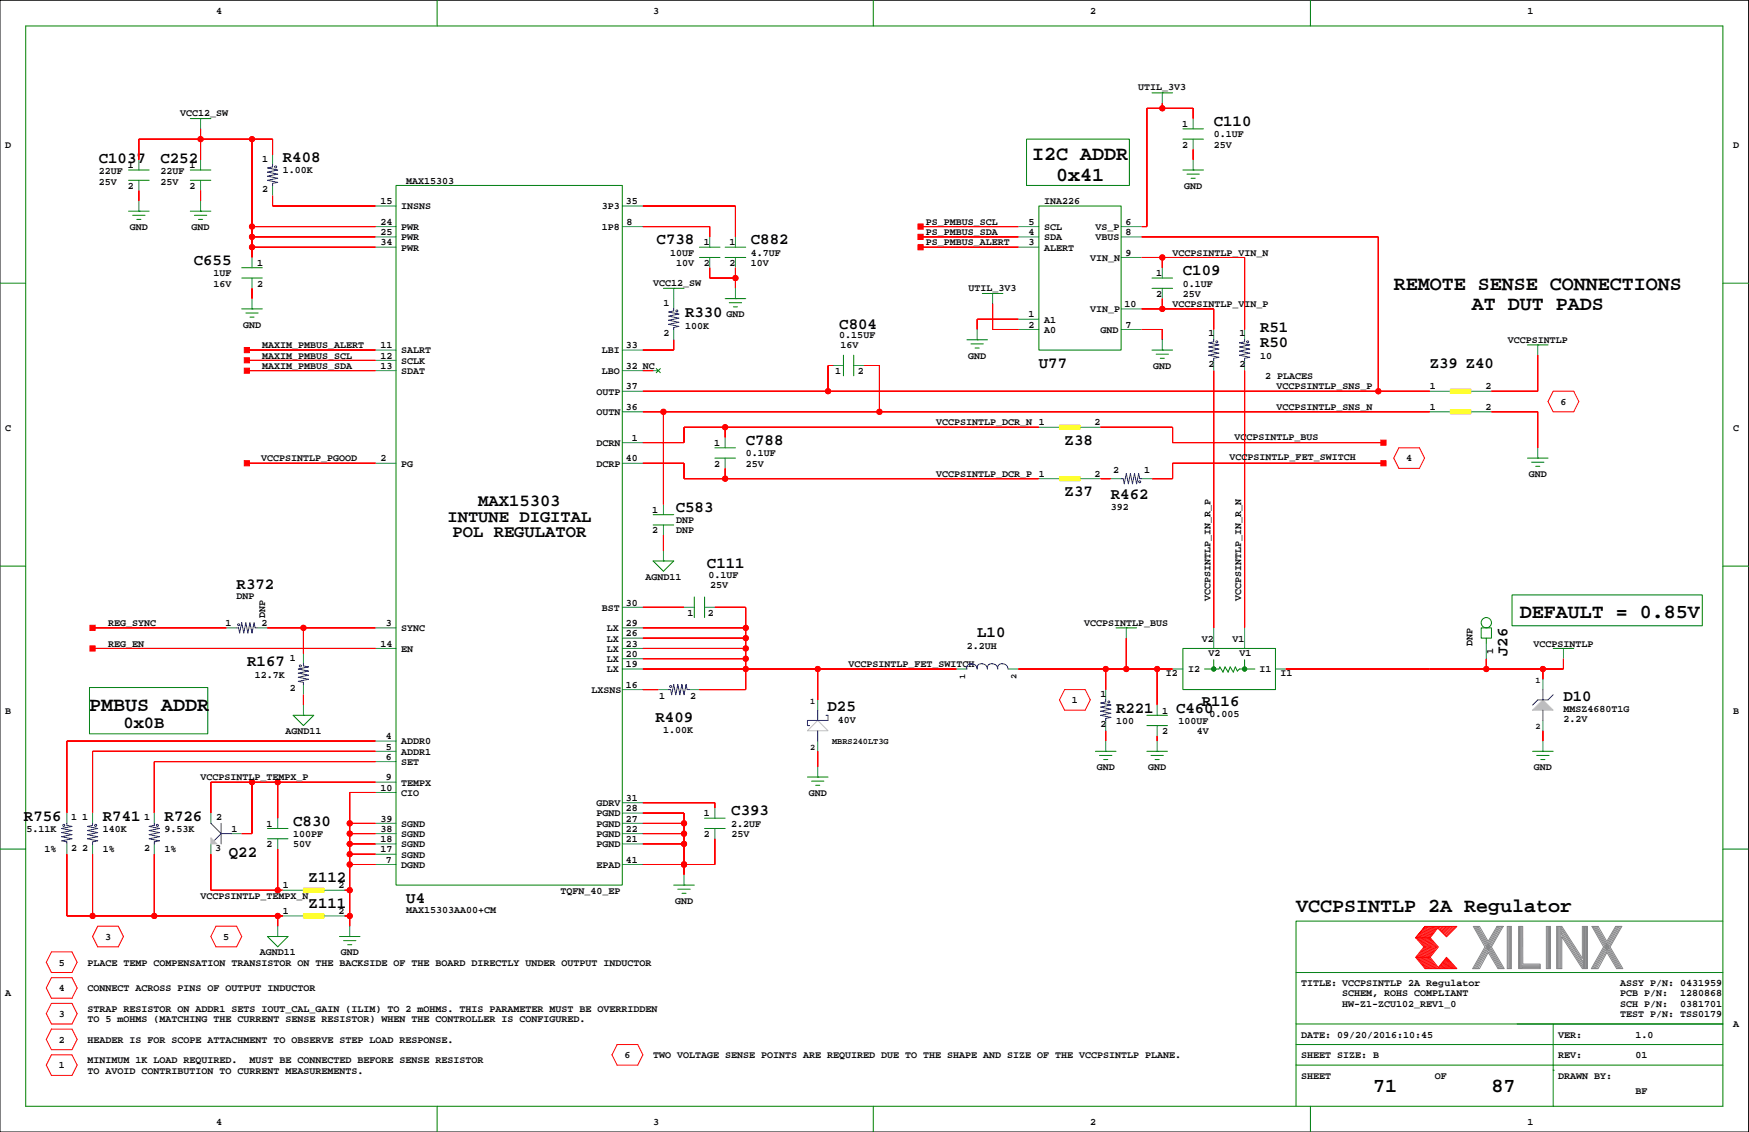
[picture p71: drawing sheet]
<svg xmlns="http://www.w3.org/2000/svg" width="432mm" height="279mm" viewBox="0 0 432 279" stroke-linecap="round" stroke-linejoin="round" font-family="sans-serif">
<defs><g id="words">
<g font-size="4.9">
<text x="254.8" y="39.5">I2C ADDR</text>
<text x="260.7" y="44.6">0x41</text>
<text x="344.1" y="71.6">REMOTE SENSE CONNECTIONS</text>
<text x="363.3" y="76.6">AT DUT PADS</text>
<text x="375.2" y="152.5">DEFAULT = 0.85V</text>
<text x="22" y="175.4">PMBUS ADDR</text>
<text x="320" y="225.2">VCCPSINTLP 2A Regulator</text>
<text x="339" y="269.6">71</text>
<text x="368.2" y="269.6">87</text>
</g>
<g font-size="4.2">
<text x="118.1" y="125">MAX15303</text>
<text x="110.5" y="128.8">INTUNE DIGITAL</text>
<text x="111.7" y="132.6">POL REGULATOR</text>
<text x="30.5" y="179.6">0x0B</text>
</g>
<g font-size="3.9">
<text x="299.7" y="31.1">C110</text>
<text x="24.4" y="40.3">C1037</text>
<text x="39.6" y="40.3">C252</text>
<text x="69.8" y="40">R408</text>
<text x="47.8" y="65.4">C655</text>
<text x="162.1" y="60.3">C738</text>
<text x="185.4" y="60.3">C882</text>
<text x="292" y="67.9">C109</text>
<text x="169.1" y="78.3">R330</text>
<text x="207.2" y="81.1">C804</text>
<text x="311.1" y="81.9">R51</text>
<text x="311.1" y="85.7">R50</text>
<text x="256.5" y="90.8">U77</text>
<text x="353" y="90.8">Z39 Z40</text>
<text x="184.1" y="109.8">C788</text>
<text x="262.8" y="109.8">Z38</text>
<text x="262.8" y="122.5">Z37</text>
<text x="274.3" y="123">R462</text>
<text x="166.8" y="126.3">C583</text>
<text x="174.5" y="140.3">C111</text>
<text x="58.4" y="145.4">R372</text>
<text x="241.2" y="157.3">L10</text>
<text x="372.2" y="162" transform="rotate(-90 372.2 162)">J26</text>
<text x="61" y="164.4">R167</text>
<text x="386" y="172.9">D10</text>
<text x="161.8" y="178.1">R409</text>
<text x="204.3" y="175.5">D25</text>
<text x="275.5" y="175.9">R221</text>
<text x="290.3" y="175.9">C460</text>
<text x="296.7" y="174.2">R116</text>
<text x="5.9" y="202.5">R756</text>
<text x="25.4" y="202.5">R741</text>
<text x="40.6" y="202.5">R726</text>
<text x="72.4" y="203.8">C830</text>
<text x="180.6" y="201.3">C393</text>
<text x="56.5" y="211.4">Q22</text>
<text x="76.2" y="217.8">Z112</text>
<text x="76.2" y="224.1">Z111</text>
<text x="100.3" y="222.8">U4</text>
</g>
<g font-size="2.5">
<text x="53.3" y="3.4">4</text>
<text x="161.3" y="3.4">3</text>
<text x="269.2" y="3.4">2</text>
<text x="377.1" y="3.4">1</text>
<text x="281" y="22.2">UTIL_3V3</text>
<text x="44.4" y="28.6">VCC12_SW</text>
<text x="291.8" y="31.4">1</text>
<text x="299.7" y="33.9">0.1UF</text>
<text x="1.3" y="36.4">D</text>
<text x="31.5" y="41.5">1</text>
<text x="46.8" y="41.5">1</text>
<text x="64.8" y="39.9">1</text>
<text x="291.8" y="36.4">2</text>
<text x="299.7" y="36.4">25V</text>
<text x="427.9" y="36.4">D</text>
<text x="24.4" y="45.6">25V</text>
<text x="24.4" y="43">22UF</text>
<text x="31.5" y="46.6">2</text>
<text x="39.6" y="43">22UF</text>
<text x="39.6" y="45.6">25V</text>
<text x="46.8" y="46.6">2</text>
<text x="64.8" y="47.5">2</text>
<text x="69.8" y="42.8">1.00K</text>
<text x="100.3" y="45.3">MAX15303</text>
<text x="292.4" y="46.6">GND</text>
<text x="94" y="50.4">15</text>
<text x="99" y="51.7">INSNS</text>
<text x="148.6" y="51.7">3P3</text>
<text x="154.5" y="50.4">35</text>
<text x="257.8" y="50.4">INA226</text>
<text x="32.1" y="56.8">GND</text>
<text x="47.3" y="56.8">GND</text>
<text x="94" y="55.5">24</text>
<text x="94" y="58">25</text>
<text x="99" y="56.8">PWR</text>
<text x="99" y="59.3">PWR</text>
<text x="148.6" y="56.8">1P8</text>
<text x="154.7" y="55.5">8</text>
<text x="228.5" y="58">PS_PMBUS_SDA</text>
<text x="228.5" y="55.5">PS_PMBUS_SCL</text>
<text x="253.9" y="58">4</text>
<text x="253.9" y="55.5">5</text>
<text x="257.8" y="56.8">SCL</text>
<text x="257.8" y="59.3">SDA</text>
<text x="270.4" y="56.8">VS_P</text>
<text x="270.4" y="59.3">VBUS</text>
<text x="277.9" y="55.5">6</text>
<text x="277.9" y="58">8</text>
<text x="63.5" y="65.6">1</text>
<text x="94" y="60.6">34</text>
<text x="99" y="61.8">PWR</text>
<text x="165.5" y="63.1">10UF</text>
<text x="167" y="65.6">10V</text>
<text x="173.7" y="65.6">2</text>
<text x="173.7" y="60.6">1</text>
<text x="180.1" y="65.6">2</text>
<text x="180.1" y="60.6">1</text>
<text x="185.4" y="65.6">10V</text>
<text x="185.4" y="63.1">4.7UF</text>
<text x="228.5" y="60.6">PS_PMBUS_ALERT</text>
<text x="253.9" y="60.6">3</text>
<text x="257.8" y="61.8">ALERT</text>
<text x="269.2" y="64.4">VIN_N</text>
<text x="277.9" y="63.1">9</text>
<text x="289.5" y="63.1">VCCPSINTLP_VIN_N</text>
<text x="52.7" y="68.2">1UF</text>
<text x="52.7" y="70.7">16V</text>
<text x="63.5" y="70.7">2</text>
<text x="161.3" y="70.5">VCC12_SW</text>
<text x="239.1" y="71.7">UTIL_3V3</text>
<text x="285.5" y="68.2">1</text>
<text x="292" y="70.7">0.1UF</text>
<text x="163.8" y="75.4">1</text>
<text x="269.2" y="77.1">VIN_P</text>
<text x="277.6" y="75.8">10</text>
<text x="285.5" y="73.3">2</text>
<text x="289.5" y="75.8">VCCPSINTLP_VIN_P</text>
<text x="292" y="73.3">25V</text>
<text x="60" y="80.9">GND</text>
<text x="163.8" y="83.1">2</text>
<text x="169.1" y="81.1">100K</text>
<text x="179.3" y="78.3">GND</text>
<text x="207.2" y="83.4">0.15UF</text>
<text x="253.9" y="78.3">1</text>
<text x="253.9" y="80.9">2</text>
<text x="257.8" y="82.2">A0</text>
<text x="257.8" y="79.6">A1</text>
<text x="271.7" y="82.2">GND</text>
<text x="277.9" y="80.9">7</text>
<text x="298.4" y="83.1">1</text>
<text x="306" y="83.1">1</text>
<text x="64.8" y="88.5">MAXIM_PMBUS_SCL</text>
<text x="64.8" y="86">MAXIM_PMBUS_ALERT</text>
<text x="94" y="88.5">12</text>
<text x="94" y="86">11</text>
<text x="99" y="89.8">SCLK</text>
<text x="99" y="87.2">SALRT</text>
<text x="148.6" y="87.2">LBI</text>
<text x="154.5" y="86">33</text>
<text x="207.5" y="86">16V</text>
<text x="239" y="88.5">GND</text>
<text x="311.1" y="88.5">10</text>
<text x="372.2" y="84.7">VCCPSINTLP</text>
<text x="64.8" y="91">MAXIM_PMBUS_SDA</text>
<text x="94" y="91">13</text>
<text x="99" y="92.3">SDAT</text>
<text x="148.6" y="92.3">LBO</text>
<text x="154.5" y="91">32 NC</text>
<text x="206.2" y="92.3">1</text>
<text x="211.8" y="92.3">2</text>
<text x="284.7" y="91">GND</text>
<text x="298.4" y="90.7">2</text>
<text x="306" y="90.7">2</text>
<text x="312.3" y="93.6">2 PLACES</text>
<text x="147.3" y="97.4">OUTP</text>
<text x="154.5" y="96.1">37</text>
<text x="154.5" y="101.2">36</text>
<text x="315.1" y="96.1">VCCPSINTLP_SNS_P</text>
<text x="315.1" y="101.2">VCCPSINTLP_SNS_N</text>
<text x="353" y="96.1">1</text>
<text x="353" y="101.2">1</text>
<text x="366.7" y="96.1">2</text>
<text x="366.7" y="101.2">2</text>
<text x="385.3" y="99.9">6</text>
<text x="1.3" y="106.3">C</text>
<text x="147.3" y="102.5">OUTN</text>
<text x="231.1" y="105">VCCPSINTLP_DCR_N 1</text>
<text x="270.2" y="105">2</text>
<text x="427.9" y="106.3">C</text>
<text x="64.5" y="113.9">VCCPSINTLP_PGOOD</text>
<text x="94" y="113.9">2</text>
<text x="147.3" y="110.1">DCRN</text>
<text x="154.5" y="113.9">40</text>
<text x="156" y="108.8">1</text>
<text x="176.3" y="110.1">1</text>
<text x="184.1" y="112.6">0.1UF</text>
<text x="303.6" y="113.6">VCCPSINTLP_FET_SWITCH</text>
<text x="304.8" y="108.6">VCCPSINTLP_BUS</text>
<text x="347.2" y="113.9">4</text>
<text x="99" y="115.2">PG</text>
<text x="147.3" y="115.2">DCRP</text>
<text x="176.3" y="115.2">2</text>
<text x="184.1" y="115.2">25V</text>
<text x="231.1" y="117.7">VCCPSINTLP_DCR_P 1</text>
<text x="270.2" y="117.7">2</text>
<text x="274.9" y="116.7">2</text>
<text x="282.5" y="116.7">1</text>
<text x="377.4" y="117.7">GND</text>
<text x="274.3" y="125.8">392</text>
<text x="161" y="131.7">2</text>
<text x="161" y="126.6">1</text>
<text x="166.9" y="129.1">DNP</text>
<text x="166.9" y="131.7">DNP</text>
<text x="159.3" y="143.1">AGND11</text>
<text x="174.9" y="142.6">0.1UF</text>
<text x="58.4" y="147.8">DNP</text>
<text x="154.5" y="149.4">30</text>
<text x="175.3" y="145.1">25V</text>
<text x="298.8" y="148.4" transform="rotate(-90 298.8 148.4)">VCCPSINTLP_IN_R_P</text>
<text x="306.4" y="148.4" transform="rotate(-90 306.4 148.4)">VCCPSINTLP_IN_R_N</text>
<text x="26.7" y="154.5">REG_SYNC</text>
<text x="55.7" y="154.5">1</text>
<text x="64.5" y="154.5">2</text>
<text x="65.5" y="152.4" transform="rotate(-90 65.5 152.4)">DNP</text>
<text x="95.2" y="154.5">3</text>
<text x="99" y="155.8">SYNC</text>
<text x="148.6" y="150.7">BST</text>
<text x="149.8" y="155.8">LX</text>
<text x="154.5" y="154.5">29</text>
<text x="169.7" y="151.9">1</text>
<text x="174.8" y="151.9">2</text>
<text x="267.7" y="154.5">VCCPSINTLP_BUS</text>
<text x="26.7" y="159.6">REG_EN</text>
<text x="94" y="159.6">14</text>
<text x="99" y="160.9">EN</text>
<text x="149.8" y="160.9">LX</text>
<text x="149.8" y="158.3">LX</text>
<text x="154.5" y="159.6">23</text>
<text x="154.5" y="157.1">26</text>
<text x="238.7" y="160.1">2.2UH</text>
<text x="296.7" y="158.3">V2</text>
<text x="304.3" y="158.3">V1</text>
<text x="363.6" y="159.4" transform="rotate(-90 363.6 159.4)">DNP</text>
<text x="368.7" y="161.5" transform="rotate(-90 368.7 161.5)">1</text>
<text x="378.6" y="159.6">VCCPSINTLP</text>
<text x="62.9" y="167.2">12.7K</text>
<text x="71.6" y="163">1</text>
<text x="149.8" y="166">LX</text>
<text x="149.8" y="163.4">LX</text>
<text x="154.5" y="164.7">19</text>
<text x="154.5" y="162.1">20</text>
<text x="209.5" y="164.7">VCCPSINTLP_FET_SWITCH</text>
<text x="287.8" y="166.9">I2</text>
<text x="293.3" y="165.8">I2</text>
<text x="298.4" y="162">V2</text>
<text x="306" y="162">V1</text>
<text x="310.9" y="165.8">I1</text>
<text x="316.2" y="166.9">I1</text>
<text x="71.6" y="170.7">2</text>
<text x="146" y="171">LXSNS</text>
<text x="154.5" y="169.8">16</text>
<text x="162.8" y="172.6">1</text>
<text x="170.4" y="172.6">2</text>
<text x="264.6" y="173.6">1</text>
<text x="271.7" y="171.9">1</text>
<text x="1.3" y="176.1">B</text>
<text x="206.8" y="178.4">40V</text>
<text x="271.7" y="179.6">2</text>
<text x="275.5" y="178.7">100</text>
<text x="287" y="176.1">1</text>
<text x="291" y="178.7">100UF</text>
<text x="298.6" y="177">0.005</text>
<text x="386" y="175.7">MMSZ4680T1G</text>
<text x="386" y="178.3">2.2V</text>
<text x="427.9" y="176.1">B</text>
<text x="70.5" y="181.2">AGND11</text>
<text x="95.2" y="185">5</text>
<text x="95.2" y="182.5">4</text>
<text x="99" y="183.7">ADDR0</text>
<text x="163.7" y="180.9">1.00K</text>
<text x="287" y="181.2">2</text>
<text x="295.5" y="181.2">4V</text>
<text x="95.2" y="187.5">6</text>
<text x="99" y="188.8">SET</text>
<text x="99" y="186.3">ADDR1</text>
<text x="270.8" y="190.1">GND</text>
<text x="283.5" y="190.1">GND</text>
<text x="378.7" y="190.1">GND</text>
<text x="49.5" y="192.6">VCCPSINTLP_TEMPX_P</text>
<text x="94" y="195.2">10</text>
<text x="95.2" y="192.6">9</text>
<text x="99" y="193.9">TEMPX</text>
<text x="99" y="196.4">CIO</text>
<text x="154.5" y="197.7">31</text>
<text x="199.7" y="196.4">GND</text>
<text x="17.6" y="202.4">1</text>
<text x="20.3" y="202.4">1</text>
<text x="35.6" y="202.4">1</text>
<text x="53.3" y="202.4">2</text>
<text x="94" y="202.8">39</text>
<text x="147.3" y="199">GDRV</text>
<text x="147.3" y="201.5">PGND</text>
<text x="154.5" y="202.8">27</text>
<text x="154.5" y="200.2">28</text>
<text x="173.7" y="201.5">1</text>
<text x="6.6" y="205.3">5.11K</text>
<text x="25.4" y="205.3">140K</text>
<text x="40.6" y="205.3">9.53K</text>
<text x="57.1" y="205.3">1</text>
<text x="65.8" y="204">1</text>
<text x="65.8" y="209.1">2</text>
<text x="72.4" y="206.6">100PF</text>
<text x="72.4" y="209.1">50V</text>
<text x="94" y="207.9">18</text>
<text x="94" y="205.3">38</text>
<text x="99" y="209.1">SGND</text>
<text x="99" y="206.6">SGND</text>
<text x="99" y="204">SGND</text>
<text x="147.3" y="209.1">PGND</text>
<text x="147.3" y="206.6">PGND</text>
<text x="147.3" y="204">PGND</text>
<text x="154.5" y="207.9">21</text>
<text x="154.5" y="205.3">22</text>
<text x="173.7" y="206.6">2</text>
<text x="180.6" y="204">2.2UF</text>
<text x="180.6" y="206.6">25V</text>
<text x="11" y="210.4">1%</text>
<text x="17.6" y="210">2</text>
<text x="20.3" y="210">2</text>
<text x="25.4" y="210.4">1%</text>
<text x="35.6" y="210">2</text>
<text x="40.6" y="210.4">1%</text>
<text x="53.1" y="210">3</text>
<text x="94" y="210.4">17</text>
<text x="95.2" y="212.9">7</text>
<text x="99" y="214.2">DGND</text>
<text x="99" y="211.7">SGND</text>
<text x="147.3" y="214.2">EPAD</text>
<text x="154.5" y="212.9">41</text>
<text x="49.5" y="221.8">VCCPSINTLP_TEMPX_N</text>
<text x="69.8" y="219.3">1</text>
<text x="83.6" y="219.3">2</text>
<text x="138.4" y="220.6">TQFN_40_EP</text>
<text x="69.8" y="225.6">1</text>
<text x="83.6" y="225.6">2</text>
<text x="100.3" y="225.3">MAX15303AA00+CM</text>
<text x="166.6" y="223.1">GND</text>
<text x="25.9" y="232">3</text>
<text x="55.1" y="232">5</text>
<text x="14.5" y="238.3">5</text>
<text x="21.6" y="238.3">PLACE TEMP COMPENSATION TRANSISTOR ON THE BACKSIDE OF THE BOARD DIRECTLY UNDER OUTPUT INDUCTOR</text>
<text x="64.1" y="235.8">AGND11</text>
<text x="84.1" y="235.8">GND</text>
<text x="1.3" y="245.9">A</text>
<text x="14.5" y="244.7">4</text>
<text x="21.6" y="244.7">CONNECT ACROSS PINS OF OUTPUT INDUCTOR</text>
<text x="321.2" y="243.4">TITLE: VCCPSINTLP 2A Regulator</text>
<text x="331.4" y="245.9">SCHEM, ROHS COMPLIANT</text>
<text x="400" y="243.4">ASSY P/N: 0431959</text>
<text x="400" y="245.9">PCB P/N:</text>
<text x="414.8" y="245.9">1280868</text>
<text x="14.5" y="251">3</text>
<text x="21.6" y="249.8">STRAP RESISTOR ON ADDR1 SETS IOUT_CAL_GAIN (ILIM) TO 2 mOHMS. THIS PARAMETER MUST BE OVERRIDDEN</text>
<text x="331.4" y="248.5">HW-Z1-ZCU102_REV1_0</text>
<text x="400" y="251">TEST P/N: TSS0179</text>
<text x="400" y="248.5">SCH P/N:</text>
<text x="414.8" y="248.5">0381701</text>
<text x="14.5" y="257.4">2</text>
<text x="21.6" y="257.4">HEADER IS FOR SCOPE ATTACHMENT TO OBSERVE STEP LOAD RESPONSE.</text>
<text x="21.6" y="252.3">TO 5 mOHMS (MATCHING THE CURRENT SENSE RESISTOR) WHEN THE CONTROLLER IS CONFIGURED.</text>
<text x="321.2" y="256.1">DATE: 09/20/2016:10:45</text>
<text x="384.7" y="256.1">VER:</text>
<text x="403.8" y="256.1">1.0</text>
<text x="427.9" y="253.6">A</text>
<text x="14.5" y="263.7">1</text>
<text x="21.6" y="262.5">MINIMUM 1K LOAD REQUIRED.</text>
<text x="61.6" y="262.5">MUST BE CONNECTED BEFORE SENSE RESISTOR</text>
<text x="154.2" y="261.2">6</text>
<text x="161.3" y="261.2">TWO VOLTAGE SENSE POINTS ARE REQUIRED DUE TO THE SHAPE AND SIZE OF THE VCCPSINTLP PLANE.</text>
<text x="321.2" y="261.2">SHEET SIZE: B</text>
<text x="384.7" y="261.2">REV:</text>
<text x="403.8" y="261.2">01</text>
<text x="21.6" y="265">TO AVOID CONTRIBUTION TO CURRENT MEASUREMENTS.</text>
<text x="321.2" y="266.3">SHEET</text>
<text x="354.2" y="266.3">OF</text>
<text x="384.7" y="266.3">DRAWN BY:</text>
<text x="403.8" y="270.1">BF</text>
<text x="53.3" y="277.7">4</text>
<text x="161.3" y="277.7">3</text>
<text x="269.2" y="277.7">2</text>
<text x="377.1" y="277.7">1</text>
</g>
<g font-size="2.1">
<text x="238.3" y="167.7" transform="rotate(-90 238.3 167.7)">1</text>
<text x="251" y="167.7" transform="rotate(-90 251 167.7)">2</text>
<text x="200" y="173.7">1</text>
<text x="379.1" y="168.6">1</text>
<text x="379.1" y="180">2</text>
<text x="200" y="185.1">2</text>
<text x="205.4" y="183.5">MBRS240LT3G</text>
</g>
</g></defs>
<path d="M0 .1h431.7v279.3h-431.7z" fill="none" stroke="#000" stroke-width=".25"/>
<g fill="none" stroke="#008000" stroke-width=".25">
<path d="M6.3 6.4h419.1v266.7h-419.1zM107.9 .1v6.3M215.6 .1v6.3M323.5 .1v6.3M47 29.3h5.1M49.5 29.3h.1M253.4 34.3h25.4v11.5h-25.4zM284.4 22.9h5.1M287 22.9h.1M292 34.3h5.1M292 31.8h5.1M31.7 42h5.1"/>
<path d="M31.7 44.5h5.1M31.7 52.1h5.1M32.8 53.1h3M33.8 54.2h1M34.3 52.1h.1M47 42h5.1M47 44.5h5.1M47 52.1h5.1M48 53.1h3M49 54.2h1M49.5 52.1h.1M97.8 45.8h55.8v172.7h-55.8z"/>
<path d="M256.5 50.9h20.3v35.5h-20.3zM292 42h5.1M293 43h3.1M294.1 44h1M294.6 42h.1M0 69.9h6.3M59.7 76.2h5.1M59.7 68.6h5.1M59.7 66.1h5.1M60.7 77.3h3M61.7 78.3h1M62.2 76.2h.1"/>
<path d="M163.8 71.2h5.1M166.3 71.2h.1M172.7 63.5h5.1M172.7 61h5.1M179 63.5h5.1M179 61h5.1M179 73.7h5.1M180 74.7h3.1M181.1 75.7h1M181.6 73.7h.1M242.5 72.4h5.1M245.1 72.4h.1"/>
<path d="M284.4 71.2h5.1M284.4 68.6h5.1M425.4 69.9h6.3M162 91l1 1M163 91l-1 1M208.2 87.7v5.1M210.8 87.7v5.1M238.7 83.9h5.1M239.7 84.9h3.1M240.7 85.9h1.1M241.2 83.9h.1M284.4 86.4h5.1"/>
<path d="M285.4 87.4h3.1M286.4 88.4h1.1M287 86.4h.1M377.1 85.1h5.1M379.6 85.1h.1M176.5 113.1h5.1M176.5 110.5h5.1M377.1 113.1h5.1M378.1 114.1h3.1M379.1 115.1h1.1M379.6 113.1h.1M0 139.7h6.3"/>
<path d="M161.3 138.5h5l-2.5 2.5zM161.3 129.6h5M161.3 127h5M163.8 138.5h.1M425.4 139.7h6.3M171.4 147.3v5.1M174 147.3v5.1M275.5 155h5.1M278.1 155h.1M365.7 155h2.5v2.5h-2.5zM366.9 157.5v1.3M373.3 146.8h47v7.7h-47z"/>
<path d="M22.1 169.7h29.2v11.4h-29.2zM72.4 176.6h5.1l-2.6 2.5zM74.9 176.6h.1M283.1 176.6h5.1M283.1 179.1h5.1M292 160h22.9v10.2h-22.9zM297.4 165.1h3.5l.3-.5 .7 1.3 .5-1.3 .8 1.3 .5-1.3 .8 1.3 .5-1.3 .5 1 .5-.5h3.8M299.7 162.8v1.8M307.3 162.8v1.8M383.5 160h5M386 160h.1M199.3 191.8h5.1"/>
<path d="M200.4 192.8h3M201.4 193.8h1M201.9 191.8h.1M270.4 185.4h5.1M271.5 186.5h3M272.5 187.5h1M273 185.4h.1M283.1 185.4h5.1M284.2 186.5h3M285.2 187.5h1M285.7 185.4h.1M378.4 185.4h5.1"/>
<path d="M379.4 186.5h3M380.4 187.5h1M380.9 185.4h.1M0 209.6h6.3M66 207h5.1M66 204.5h5.1M166.3 218.5h5.1M167.3 219.5h3.1M168.9 218.5h.1M174 204.5h5M174 201.9h5M425.4 209.6h6.3"/>
<path d="M66 231.2h5.1l-2.5 2.5zM68.6 231.2h.1M83.8 231.2h5.1M84.8 232.2h3.1M85.8 233.2h1M86.3 231.2h.1M168.4 220.5h1M425.4 227.3h-105.4v35.6M320 257.8h105.4M320 252.7h105.4M320 240h105.4M383.5 252.7v20.4"/>
<path d="M107.9 273.1v6.3M215.6 273.1v6.3M320 262.9v10.2M320 262.9h105.4M323.5 273.1v6.3M383.5 264.2h.1"/>
<circle cx="366.9" cy="153.7" r="1.27"/>
<circle cx="299.7" cy="165.1" r=".51"/>
<circle cx="307.3" cy="165.1" r=".51"/>
</g>
<g fill="none" stroke="#f00" stroke-width=".25">
<path d="M49.5 31.8v7.6M62.2 34.3v29.2M67.3 38.2v-3.9h-33v5.1M287 25.5v1.2M294.6 29.3v-2.6h-11.5v29.2h-1.2M294.6 36.9v2.5M34.3 47v2.6M49.5 47v2.6M62.2 55.9h30.5M62.2 58.5h30.5M67.3 48.3v2.6h25.4M158.7 50.9h22.9v7.6"/>
<path d="M158.7 55.9h16.5v2.6M227.3 55.9h24.1M227.3 58.5h24.1M281.9 58.5h58.4v38.1M62.2 71.2v2.5M62.2 61h30.5M166.3 73.7h.1M175.2 66.1v2.5h6.4M181.6 69.9h.1M181.6 67.4h.1M181.6 66.1v5.1M227.3 61h24.1"/>
<path d="M245.1 75v6.3h6.3M251.4 78.8h-10.2v2.5M281.9 63.5h25.4v17.8M281.9 76.2h17.8v5.1M287 63.5v2.6M287 73.7v2.5M60.9 86.4h31.8M60.9 88.9h31.8M60.9 91.5h31.8M158.7 96.6h194.3M158.7 91.5h2.6M166.3 83.9v2.5h-7.6"/>
<path d="M205.7 90.2h-1.3v6.4M213.3 90.2h3.8v11.4M281.9 81.3h5.1v2.6M299.7 91.5v63.5M307.3 91.5v63.5M379.6 87.7v8.9h-11.4M383.5 96.6h5l1.3 2.5-1.3 2.5h-5l-1.3-2.5zM60.9 114.3h31.8M158.7 101.6h194.3M158.7 114.3h10.2v3.8h87.6M163.8 101.6v22.9M179 105.4v2.6"/>
<path d="M179 115.6v2.5M256.5 105.4h-87.6v3.9h-10.2M271.7 118.1h2.6M271.7 105.4h17.8v3.9h52.1M341.6 114.3h-52.1v3.8h-5.1M345.4 110.5h5l1.3 2.6-1.3 2.5h-5l-1.3-2.5zM368.2 101.6h11.4v8.9M163.8 132.1v3.8M22.9 155h33M66 155h26.7M74.9 155v6.3M158.7 149.9h10.2"/>
<path d="M158.7 155h25.4M158.7 157.5h25.4M176.5 149.9h7.6v20.3h-11.4M278.1 157.5v7.6M22.9 160h69.8M74.9 171.5v2.5M158.7 170.2h3.8M158.7 165.1h77.5M158.7 160h25.4M158.7 162.6h25.4M201.9 165.1v7.6M251.4 165.1h38.1"/>
<path d="M262.8 170.2h5.1l1.3 2.5-1.3 2.6h-5.1l-1.2-2.6zM273 165.1v5.1M285.7 165.1v8.9M366.9 162.6v2.5M380.9 165.1v2.6M386 162.6v2.5h-68.6M62.2 193.1v12.7h-2.5M68.6 193.1v8.8M92.7 185.4h-69.8v15.3M92.7 182.9h-76.2v17.8M92.7 188h-54.6v12.7M92.7 193.1h-40.6v7.6"/>
<path d="M92.7 195.6h-6.4v33M158.7 198.1h17.8v1.3M201.9 185.4v3.9M273 180.4v2.5M285.7 181.6v1.3M380.9 180.4v2.5M16.5 210.8v15.3h53.3M22.9 210.8v15.3M38.1 210.8v15.3M52.1 210.8v8.9h17.7M68.6 209.6v10.1M85.1 219.7h1.2"/>
<path d="M86.3 205.8h6.4M86.3 210.8h6.4M86.3 208.3h6.4M86.3 203.2h6.4M86.3 213.4h6.4M158.7 200.7h10.2v15.2M158.7 205.8h10.2M158.7 208.3h10.2M158.7 203.2h10.2M168.9 213.4h.1M176.5 207v6.4h-17.8M12.7 235h5.1l1.2 2.5-1.2 2.5h-5.1l-1.3-2.5z"/>
<path d="M24.1 228.6h5.1l1.3 2.6-1.3 2.5h-5.1l-1.2-2.5zM53.3 228.6h5.1l1.3 2.6-1.3 2.5h-5.1l-1.2-2.5zM68.6 226.1v2.5M85.1 226.1h1.2M349.5 236.3h3.6M349.9 231.5l1.9 2.2-2 2.6 2.2 2.8M350.1 236.3l2.2 2.8M350.2 231.5l1.9 2.3-2 2.5M350.4 236.3l2.2 2.8M350.5 231.5l1.9 2.3-2 2.5M350.6 236.3l2.3 2.7M350.8 231.5l1.9 2.3-2 2.5"/>
<path d="M351 236.3l2.2 2.8M351.1 231.5l1.9 2.3-2 2.5M351.3 236.3l2.2 2.8M351.4 231.5l1.9 2.3-2 2.5M351.6 236.3l2.2 2.8M351.7 231.5l1.9 2.2M351.8 228.7l-2.3 2.8 2.3-2.8h7.9l-2.6 2.5-2.1-2.1-1.9 2.4 2 2.2-2 2.6 2 2.5 2-2.5 2.6 2.8h-7.9l-2.3-2.8M351.9 236.3l2.2 2.8M352 231.5l1.9 2.2M352.1 228.7l-2.2 2.7M352.2 236.3l2.2 2.8M352.3 231.5l1.9 2.3-2 2.5"/>
<path d="M352.4 228.7l-2.2 2.7M352.5 236.3l2.2 2.8M352.6 231.5l1.9 2.2M352.7 228.7l-2.2 2.7M352.8 236.3l2.2 2.8M352.8 231.5l2 2.2M353 228.7l-2.2 2.7M353.1 231.5h-3.6l2.1 2.2-2.1 2.6M353.2 228.7l-2.1 2.7M353.6 233.8l-2 2.5M353.6 228.7l-2.2 2.7M353.8 228.7l-2.1 2.7"/>
<path d="M353.9 233.8l-1.9 2.4M354.1 228.7l-2.1 2.7M354.4 228.7l-2.1 2.7M354.5 233.8l-2 2.5M354.7 228.7l-2.1 2.7M354.8 233.8l-2 2.5M355 228.7l-2.1 2.7M355.2 238.8l.2 .3M355.3 238.6l.4 .5M355.4 228.7l-.4 .4M355.4 238.4l.6 .7M355.6 238.3l.7 .8"/>
<path d="M355.7 238.1l.9 1M355.7 228.7l-.5 .5M355.9 237.9l1 1.2M356 237.8l1.2 1.3M356.1 228.7l-.8 .7M356.1 237.6l1.4 1.4M356.3 237.4l1.5 1.7M356.4 237.2l1.6 1.9M356.5 228.7l-1 .9M356.5 237.1l1.8 2M356.7 236.9l1.9 2.2M356.8 236.7l2.1 2.4"/>
<path d="M356.8 228.7l-1.1 1.1M356.9 236.6l2.3 2.5M357.1 236.5l2.3 2.6M357.2 228.7l-1.3 1.2M357.5 228.7l-1.4 1.4M357.8 228.7l-1.6 1.6M358.2 228.7l-1.8 1.7M358.5 228.7l-1.9 1.9M359 228.7l-2.2 2.1M359.3 228.7l-2.3 2.3M12.7 254h5.1l1.2 2.5-1.2 2.6h-5.1l-1.3-2.6zM12.7 247.7h5.1l1.2 2.5-1.2 2.5h-5.1l-1.3-2.5z"/>
<path d="M12.7 241.3h5.1l1.2 2.5-1.2 2.6h-5.1l-1.3-2.6zM152.4 257.8h5l1.3 2.6-1.3 2.5h-5l-1.3-2.5zM12.7 260.4h5.1l1.2 2.5-1.2 2.5h-5.1l-1.3-2.5z"/>
<circle cx="49.5" cy="34.3" r=".63"/>
<circle cx="62.2" cy="34.3" r=".63"/>
<circle cx="287" cy="26.7" r=".63"/>
<circle cx="62.2" cy="58.5" r=".63"/>
<circle cx="62.2" cy="55.9" r=".63"/>
<circle cx="62.2" cy="61" r=".63"/>
<circle cx="181.6" cy="68.6" r=".63"/>
<circle cx="287" cy="76.2" r=".63"/>
<circle cx="287" cy="63.5" r=".63"/>
<circle cx="204.4" cy="96.6" r=".63"/>
<circle cx="340.3" cy="96.6" r=".63"/>
<circle cx="163.8" cy="101.6" r=".63"/>
<circle cx="179" cy="105.4" r=".63"/>
<circle cx="179" cy="118.1" r=".63"/>
<circle cx="217.1" cy="101.6" r=".63"/>
<circle cx="74.9" cy="155" r=".63"/>
<circle cx="184.1" cy="157.5" r=".63"/>
<circle cx="184.1" cy="155" r=".63"/>
<circle cx="184.1" cy="160" r=".63"/>
<circle cx="184.1" cy="165.1" r=".63"/>
<circle cx="184.1" cy="162.6" r=".63"/>
<circle cx="201.9" cy="165.1" r=".63"/>
<circle cx="273" cy="165.1" r=".63"/>
<circle cx="278.1" cy="165.1" r=".63"/>
<circle cx="285.7" cy="165.1" r=".63"/>
<circle cx="366.9" cy="165.1" r=".63"/>
<circle cx="380.9" cy="165.1" r=".63"/>
<circle cx="62.2" cy="193.1" r=".63"/>
<circle cx="68.6" cy="193.1" r=".63"/>
<circle cx="68.6" cy="219.7" r=".63"/>
<circle cx="86.3" cy="208.3" r=".63"/>
<circle cx="86.3" cy="219.7" r=".63"/>
<circle cx="86.3" cy="205.8" r=".63"/>
<circle cx="86.3" cy="213.4" r=".63"/>
<circle cx="86.3" cy="210.8" r=".63"/>
<circle cx="86.3" cy="203.2" r=".63"/>
<circle cx="168.9" cy="208.3" r=".63"/>
<circle cx="168.9" cy="205.8" r=".63"/>
<circle cx="168.9" cy="213.4" r=".63"/>
<circle cx="168.9" cy="203.2" r=".63"/>
<circle cx="22.9" cy="226.1" r=".63"/>
<circle cx="38.1" cy="226.1" r=".63"/>
<circle cx="68.6" cy="226.1" r=".63"/>
<circle cx="86.3" cy="226.1" r=".63"/>
</g>
<g fill="none" stroke="#848684" stroke-width=".25">
<path d="M364 228.7l6.1 10.4M364.3 228.7l6.1 10.4M364.6 228.7l6.1 10.4M364.9 228.7l6.1 10.4M367.4 232.3l-2.1-3.6h-1.6l2.9 5-3 5.4h1.7l2.1-4 2.4 4h1.6l-3.2-5.4M369.6 228.7l-2.2 3.6M369.8 228.7l-5.9 10.4M370.2 228.7l-6 10.4M370.5 228.7l-6 10.4M370.8 228.7l-6 10.4M371.1 228.7h-1.5h1.5l-2.9 5M372.1 228.7h1v10.4h-1z"/>
<path d="M372.4 228.7v10.4M372.6 228.7v10.4M372.9 228.7v10.4M374.9 228.7h1v9.3h4.3v1.1h-5.3zM375.1 228.7v10.4M375.4 228.7v10.4M375.7 228.7v10.4M375.7 238.2h4.5M375.7 238.5h4.5M375.7 238.8h4.5M381.8 228.7h1v10.4h-1zM382 228.7v10.4"/>
<path d="M382.3 228.7v10.4M382.5 228.7v10.4M384.3 228.7h1.3l5.1 7.8v-7.8h1.2v10.4h-1.2l-5.1-7.9v7.9h-1.3zM384.5 228.7v10.4M384.8 228.7v10.4M385.1 228.7v10.4M385.3 228.7v10.4M385.3 230.3l5.6 8.7M385.3 229.8l5.6 8.7M385.3 229.2l5.6 8.7M385.3 228.8l5.6 8.7M390.9 228.7v10.4"/>
<path d="M391.2 228.7v10.4M391.5 228.7v10.4M391.7 228.6v10.4M393.3 228.7l6.1 10.4M393.6 228.7l6.1 10.4M393.9 228.7l6.1 10.4M394.2 228.7l6.1 10.4M396.7 232.3l-2.1-3.6h-1.6l2.9 5-3 5.4M397.5 233.7l3.2 5.4h-1.6l-2.4-4-2.2 4h-1.6M398.9 228.7l-2.2 3.6M399.1 228.7l-6 10.4M399.4 228.7l-5.9 10.4"/>
<path d="M399.7 228.7l-5.9 10.4M400.1 228.7l-6 10.4M400.4 228.7h-1.5h1.5l-2.9 5"/>
</g>
<g fill="none" stroke="#008080" stroke-width=".25">
<path d="M34.3 39.4v2.6M49.5 29.3v2.5M49.5 39.4v2.6M67.3 38.2v2.5M287 22.9v2.6M294.6 29.3v2.5M294.6 34.3v2.6M294.6 39.4v2.6M34.3 44.5v2.5M34.3 49.6v2.5M49.5 44.5v2.5M49.5 49.6v2.5"/>
<path d="M67.3 45.8v2.5M92.7 55.9h5.1M92.7 58.5h5.1M92.7 50.9h5.1M153.6 55.9h5.1M153.6 50.9h5.1M175.2 58.5v2.5M181.6 58.5v2.5M251.4 55.9h5.1M251.4 58.5h5.1M276.8 55.9h5.1M276.8 58.5h5.1"/>
<path d="M62.2 63.5v2.6M62.2 68.6v2.6M62.2 73.7v2.5M92.7 61h5.1M166.3 71.2v5M175.2 63.5v2.6M181.6 63.5v2.6M181.6 71.2v2.5M245.1 72.4v2.6M251.4 78.8h5.1M251.4 61h5.1M276.8 63.5h5.1"/>
<path d="M276.8 76.2h5.1M287 66.1v2.5M287 71.2v2.5M92.7 88.9h5.1M92.7 91.5h5.1M92.7 86.4h5.1M153.6 91.5h5.1M153.6 86.4h5.1M153.6 96.6h5.1M161.3 91.5h1.2M166.3 81.3v2.6M205.7 90.2h2.5"/>
<path d="M210.8 90.2h2.5M241.2 81.3v2.6M251.4 81.3h5.1M276.8 81.3h5.1M287 83.9v2.5M299.7 81.3v2.6M299.7 88.9v2.6M307.3 81.3v2.6M307.3 88.9v2.6M353 96.6h5.1M363.1 96.6h5.1M379.6 85.1v2.6"/>
<path d="M92.7 114.3h5.1M153.6 114.3h5.1M153.6 109.3h5.1M153.6 101.6h5.1M179 108v2.5M179 113.1v2.5M256.5 118.1h5.1M256.5 105.4h5.1M266.6 118.1h5.1M266.6 105.4h5.1M274.3 118.1h2.5M281.9 118.1h2.5"/>
<path d="M353 101.6h5.1M363.1 101.6h5.1M379.6 110.5v2.6M163.8 124.5v2.5M163.8 129.6v2.5M163.8 135.9v2.6M55.9 155h2.5M63.5 155h2.5M92.7 155h5.1M153.6 155h5.1M153.6 149.9h5.1M153.6 157.5h5.1"/>
<path d="M168.9 149.9h2.5M174 149.9h2.5M278.1 155v2.5M299.7 155v5M307.3 155v5M366.9 158.8v3.8M74.9 161.3v2.6M74.9 168.9v2.6M74.9 174v2.6M92.7 160h5.1M153.6 165.1h5.1M153.6 160h5.1"/>
<path d="M153.6 162.6h5.1M153.6 170.2h5.1M162.5 170.2h2.6M170.1 170.2h2.6M201.9 172.7v2.6M236.2 165.1h2.5M248.9 165.1h2.5M273 170.2v2.5M273 177.8v2.6M285.7 174v2.6M285.7 179.1v2.5M289.5 165.1h2.5"/>
<path d="M314.9 165.1h2.5M380.9 167.7v2.5M380.9 177.8v2.6M386 160v2.6M92.7 188h5.1M92.7 185.4h5.1M92.7 182.9h5.1M92.7 193.1h5.1M92.7 195.6h5.1M153.6 198.1h5.1M176.5 199.4v2.5M201.9 182.9v2.5"/>
<path d="M201.9 189.3v2.5M273 182.9v2.5M285.7 182.9v2.5M380.9 182.9v2.5M16.5 200.7v2.5M16.5 208.3v2.5M22.9 200.7v2.5M22.9 208.3v2.5M38.1 200.7v2.5M38.1 208.3v2.5M52.1 200.7v2.5M52.1 208.3v2.5"/>
<path d="M57.1 205.8h2.6M68.6 201.9v2.6M68.6 207v2.6M69.8 219.7h5.1M80 219.7h5.1M92.7 205.8h5.1M92.7 203.2h5.1M92.7 208.3h5.1M92.7 213.4h5.1M92.7 210.8h5.1M153.6 205.8h5.1M153.6 203.2h5.1"/>
<path d="M153.6 208.3h5.1M153.6 213.4h5.1M153.6 200.7h5.1M168.9 215.9v2.6M176.5 204.5v2.5M68.6 228.6v2.6M69.8 226.1h5.1M80 226.1h5.1M86.3 228.6v2.6"/>
</g>
<g fill="none" stroke="#00f" stroke-width=".25">
<path d="M67.3 40.7v.5l-1.3 .3 2.6 .5-2.6 .5 2.6 .5-2.6 .5 2.6 .5-2.6 .5 2.6 .5-1.3 .3v.5M166.3 76.2v.6l-1.2 .2 2.5 .5-2.5 .5 2.5 .5-2.5 .5 2.5 .5-2.5 .6 2.5 .5-1.3 .2v.5M299.7 83.9v.5l-1.3 .2 2.5 .5-2.5 .5 2.5 .6-2.5 .5 2.5 .5-2.5 .5 2.5 .5-1.2 .2v.5M307.3 83.9v.5l-1.3 .2 2.5 .5-2.5 .5 2.5 .6-2.5 .5 2.5 .5-2.5 .5 2.5 .5-1.2 .2v.5M276.8 118.1h.5l.3 1.3 .5-2.5 .5 2.5 .5-2.5 .5 2.5 .5-2.5 .5 2.5 .5-2.5 .3 1.2h.5M58.4 155h.5l.3 1.2 .5-2.5 .5 2.5 .5-2.5 .5 2.5 .5-2.5 .5 2.5 .5-2.5 .3 1.3h.5M74.9 163.9v.5l1.3 .2-2.6 .5 2.6 .5-2.6 .5 2.6 .5-2.6 .6 2.6 .5-2.6 .5 1.3 .2v.5M165.1 170.2h.5l.2 1.3 .5-2.6 .5 2.6 .5-2.6 .6 2.6 .5-2.6 .5 2.6 .5-2.6 .2 1.3h.5M201.9 175.3v2.5M203.9 176.6h.5v1.2h-5.1v1.3h.6M247.6 163.9a1.27 1.27 0 0 1 1.3 1.2M247.6 163.9a1.02 1.02 0 0 0-1.3 1.2 1.27 1.27 0 0 0-1.2-1.3 1.27 1.27 0 0 0-1.3 1.3 1.27 1.27 0 0 0-1.3-1.3 1.27 1.27 0 0 0-1.3 1.3 1.27 1.27 0 0 0-1.2-1.3 1.27 1.27 0 0 0-1.3 1.3"/>
<path d="M273 172.7v.6l-1.3 .2 2.6 .5-2.6 .5 2.6 .5-2.6 .5 2.6 .5-2.6 .6 2.6 .5-1.3 .2v.5M380.9 170.2v2.5M380.9 175.3v2.5M383.5 171.5l-1.3 1.2h-2.6l-1.2 1.3M201.9 180.4v2.5M16.5 203.2v.5l1.3 .3-2.6 .5 2.6 .5-2.6 .5 2.6 .5-2.6 .5 2.6 .5-2.6 .5 1.3 .3v.5M22.9 203.2v.5l-1.3 .3 2.5 .5-2.5 .5 2.5 .5-2.5 .5 2.5 .5-2.5 .5 2.5 .5-1.2 .3v.5M38.1 203.2v.5l-1.3 .3 2.6 .5-2.6 .5 2.6 .5-2.6 .5 2.6 .5-2.6 .5 2.6 .5-1.3 .3v.5M52.1 203.2l2.5 2.6M54.6 205.8l-1.8 1.7M54.6 205.8h2.5M54.6 203.2v5.1"/>
<circle cx="68.1" cy="41.2" r=".25"/>
<circle cx="167.1" cy="76.8" r=".25"/>
<circle cx="300.4" cy="84.4" r=".25"/>
<circle cx="308" cy="84.4" r=".25"/>
<circle cx="281.4" cy="118.9" r=".25"/>
<circle cx="58.9" cy="154.2" r=".25"/>
<circle cx="74.2" cy="164.4" r=".25"/>
<circle cx="165.6" cy="169.4" r=".25"/>
<circle cx="273.7" cy="173.3" r=".25"/>
<circle cx="15.7" cy="203.7" r=".25"/>
<circle cx="23.6" cy="203.7" r=".25"/>
<circle cx="38.9" cy="203.7" r=".25"/>
</g>
<g fill="#c0c0c0" stroke="#c0c0c0" stroke-width=".25">
<path d="M52.1 206.8l1.5 1.5h-1.5z" fill-rule="evenodd"/>
<path d="M378.4 175.3l2.5-2.6 2.6 2.6z" fill-rule="evenodd"/>
</g>
<g fill="#ff0" stroke="#ff0" stroke-width=".25">
<path d="M261.6 117.6h5v1.1h-5z" fill-rule="evenodd"/>
<path d="M261.6 104.9h5v1.1h-5z" fill-rule="evenodd"/>
<path d="M358.1 96.1h5v1h-5z" fill-rule="evenodd"/>
<path d="M358.1 101.1h5v1h-5z" fill-rule="evenodd"/>
<path d="M74.9 225.6h5.1v1h-5.1z" fill-rule="evenodd"/>
<path d="M74.9 219.2h5.1v1h-5.1z" fill-rule="evenodd"/>
</g>
<g fill="#008000" stroke="#008000" stroke-width=".25">
<circle cx="307.3" cy="165.1" r=".51"/>
<circle cx="299.7" cy="165.1" r=".51"/>
</g>
<path d="M199.3 180.4l2.6-2.6 2.5 2.6z" fill="none" stroke="#c0c0c0" stroke-width=".25"/>
<g fill="#f00" stroke="#f00" stroke-width=".25">
<path d="M380.9 180.4v2.5z" fill-rule="evenodd"/>
<path d="M62.2 71.2v2.5z" fill-rule="evenodd"/>
<path d="M273 180.4v2.5z" fill-rule="evenodd"/>
<path d="M67.3 50.9h25.4z" fill-rule="evenodd"/>
<path d="M67.3 48.3v2.6z" fill-rule="evenodd"/>
<path d="M307.3 63.5v17.8z" fill-rule="evenodd"/>
<path d="M287 63.5h20.3z" fill-rule="evenodd"/>
<path d="M287 63.5v2.6z" fill-rule="evenodd"/>
<path d="M281.9 63.5h5.1z" fill-rule="evenodd"/>
<path d="M299.7 76.2v5.1z" fill-rule="evenodd"/>
<path d="M287 76.2h12.7z" fill-rule="evenodd"/>
<path d="M287 73.7v2.5z" fill-rule="evenodd"/>
<path d="M281.9 76.2h5.1z" fill-rule="evenodd"/>
<path d="M179 118.1h77.5z" fill-rule="evenodd"/>
<path d="M158.7 114.3h10.2z" fill-rule="evenodd"/>
<path d="M168.9 114.3v3.8z" fill-rule="evenodd"/>
<path d="M168.9 118.1h10.1z" fill-rule="evenodd"/>
<path d="M179 115.6v2.5z" fill-rule="evenodd"/>
<path d="M22.9 185.4v15.3z" fill-rule="evenodd"/>
<path d="M22.9 185.4h69.8z" fill-rule="evenodd"/>
<path d="M16.5 182.9v17.8z" fill-rule="evenodd"/>
<path d="M16.5 182.9h76.2z" fill-rule="evenodd"/>
<path d="M38.1 188v12.7z" fill-rule="evenodd"/>
<path d="M38.1 188h54.6z" fill-rule="evenodd"/>
<path d="M287 81.3v2.6z" fill-rule="evenodd"/>
<path d="M281.9 81.3h5.1z" fill-rule="evenodd"/>
<path d="M181.6 69.9v1.3z" fill-rule="evenodd"/>
<path d="M181.6 68.6v1.3z" fill-rule="evenodd"/>
<path d="M175.2 66.1v2.5z" fill-rule="evenodd"/>
<path d="M175.2 68.6h6.4z" fill-rule="evenodd"/>
<path d="M181.6 66.1v1.3z" fill-rule="evenodd"/>
<path d="M181.6 67.4v1.2z" fill-rule="evenodd"/>
<path d="M241.2 78.8v2.5z" fill-rule="evenodd"/>
<path d="M241.2 78.8h10.2z" fill-rule="evenodd"/>
<path d="M176.5 198.1v1.3z" fill-rule="evenodd"/>
<path d="M158.7 198.1h17.8z" fill-rule="evenodd"/>
<path d="M175.2 55.9v2.6z" fill-rule="evenodd"/>
<path d="M158.7 55.9h16.5z" fill-rule="evenodd"/>
<path d="M181.6 50.9v7.6z" fill-rule="evenodd"/>
<path d="M158.7 50.9h22.9z" fill-rule="evenodd"/>
<path d="M366.9 162.6v2.5z" fill-rule="evenodd"/>
<path d="M386 162.6v2.5z" fill-rule="evenodd"/>
<path d="M380.9 165.1h5.1z" fill-rule="evenodd"/>
<path d="M380.9 165.1v2.6z" fill-rule="evenodd"/>
<path d="M366.9 165.1h14z" fill-rule="evenodd"/>
<path d="M353 165.1h13.9z" fill-rule="evenodd"/>
<path d="M317.4 165.1h35.6z" fill-rule="evenodd"/>
<path d="M60.9 114.3h31.8z" fill-rule="evenodd"/>
<path d="M60.3 113.7h1.3v1.3h-1.3z" fill-rule="evenodd"/>
<path d="M163.8 101.6v22.9z" fill-rule="evenodd"/>
<path d="M158.7 101.6h5.1z" fill-rule="evenodd"/>
<path d="M213.3 90.2h3.8z" fill-rule="evenodd"/>
<path d="M217.1 90.2v11.4z" fill-rule="evenodd"/>
<path d="M217.1 101.6h135.9z" fill-rule="evenodd"/>
<path d="M163.8 101.6h53.3z" fill-rule="evenodd"/>
<path d="M163.8 132.1v3.8z" fill-rule="evenodd"/>
<path d="M281.9 55.9h1.2z" fill-rule="evenodd"/>
<path d="M283.1 26.7v29.2z" fill-rule="evenodd"/>
<path d="M283.1 26.7h3.9z" fill-rule="evenodd"/>
<path d="M294.6 26.7v2.6z" fill-rule="evenodd"/>
<path d="M287 26.7h7.6z" fill-rule="evenodd"/>
<path d="M287 25.5v1.2z" fill-rule="evenodd"/>
<path d="M294.6 36.9v2.5z" fill-rule="evenodd"/>
<path d="M52.1 193.1v7.6z" fill-rule="evenodd"/>
<path d="M52.1 193.1h10.1z" fill-rule="evenodd"/>
<path d="M59.7 205.8h2.5z" fill-rule="evenodd"/>
<path d="M68.6 193.1h24.1z" fill-rule="evenodd"/>
<path d="M62.2 193.1h6.4z" fill-rule="evenodd"/>
<path d="M62.2 193.1v12.7z" fill-rule="evenodd"/>
<path d="M68.6 193.1v8.8z" fill-rule="evenodd"/>
<path d="M85.1 219.7h1.2z" fill-rule="evenodd"/>
<path d="M86.3 219.7v6.4z" fill-rule="evenodd"/>
<path d="M85.1 226.1h1.2z" fill-rule="evenodd"/>
<path d="M86.3 213.4v6.3z" fill-rule="evenodd"/>
<path d="M86.3 210.8h6.4z" fill-rule="evenodd"/>
<path d="M86.3 208.3h6.4z" fill-rule="evenodd"/>
<path d="M86.3 205.8h6.4z" fill-rule="evenodd"/>
<path d="M86.3 203.2h6.4z" fill-rule="evenodd"/>
<path d="M86.3 195.6h6.4z" fill-rule="evenodd"/>
<path d="M86.3 195.6v7.6z" fill-rule="evenodd"/>
<path d="M86.3 203.2v2.6z" fill-rule="evenodd"/>
<path d="M86.3 205.8v2.5z" fill-rule="evenodd"/>
<path d="M86.3 208.3v2.5z" fill-rule="evenodd"/>
<path d="M86.3 210.8v2.6z" fill-rule="evenodd"/>
<path d="M86.3 213.4h6.4z" fill-rule="evenodd"/>
<path d="M86.3 226.1v2.5z" fill-rule="evenodd"/>
<path d="M271.7 105.4h17.8z" fill-rule="evenodd"/>
<path d="M289.5 105.4v3.9z" fill-rule="evenodd"/>
<path d="M289.5 109.3h52.1z" fill-rule="evenodd"/>
<path d="M340.9 108.6h1.3v1.3h-1.3z" fill-rule="evenodd"/>
<path d="M307.3 91.5v63.5z" fill-rule="evenodd"/>
<path d="M299.7 91.5v63.5z" fill-rule="evenodd"/>
<path d="M179 105.4h77.5z" fill-rule="evenodd"/>
<path d="M179 105.4v2.6z" fill-rule="evenodd"/>
<path d="M158.7 109.3h10.2z" fill-rule="evenodd"/>
<path d="M168.9 105.4v3.9z" fill-rule="evenodd"/>
<path d="M168.9 105.4h10.1z" fill-rule="evenodd"/>
<path d="M201.9 185.4v3.9z" fill-rule="evenodd"/>
<path d="M49.5 47v2.6z" fill-rule="evenodd"/>
<path d="M166.3 83.9v2.5z" fill-rule="evenodd"/>
<path d="M158.7 86.4h7.6z" fill-rule="evenodd"/>
<path d="M158.7 149.9h10.2z" fill-rule="evenodd"/>
<path d="M158.7 170.2h3.8z" fill-rule="evenodd"/>
<path d="M201.9 165.1h34.3z" fill-rule="evenodd"/>
<path d="M158.7 155h25.4z" fill-rule="evenodd"/>
<path d="M158.7 157.5h25.4z" fill-rule="evenodd"/>
<path d="M158.7 160h25.4z" fill-rule="evenodd"/>
<path d="M158.7 162.6h25.4z" fill-rule="evenodd"/>
<path d="M158.7 165.1h25.4z" fill-rule="evenodd"/>
<path d="M176.5 149.9h7.6z" fill-rule="evenodd"/>
<path d="M184.1 149.9v5.1z" fill-rule="evenodd"/>
<path d="M172.7 170.2h11.4z" fill-rule="evenodd"/>
<path d="M184.1 165.1v5.1z" fill-rule="evenodd"/>
<path d="M201.9 165.1v7.6z" fill-rule="evenodd"/>
<path d="M184.1 165.1h17.8z" fill-rule="evenodd"/>
<path d="M184.1 155v2.5z" fill-rule="evenodd"/>
<path d="M184.1 157.5v2.5z" fill-rule="evenodd"/>
<path d="M184.1 160v2.6z" fill-rule="evenodd"/>
<path d="M184.1 162.6v2.5z" fill-rule="evenodd"/>
<path d="M168.9 213.4v2.5z" fill-rule="evenodd"/>
<path d="M158.7 213.4h10.2z" fill-rule="evenodd"/>
<path d="M176.5 207v6.4z" fill-rule="evenodd"/>
<path d="M168.9 213.4h7.6z" fill-rule="evenodd"/>
<path d="M158.7 200.7h10.2z" fill-rule="evenodd"/>
<path d="M168.9 200.7v2.5z" fill-rule="evenodd"/>
<path d="M158.7 203.2h10.2z" fill-rule="evenodd"/>
<path d="M158.7 205.8h10.2z" fill-rule="evenodd"/>
<path d="M158.7 208.3h10.2z" fill-rule="evenodd"/>
<path d="M168.9 203.2v2.6z" fill-rule="evenodd"/>
<path d="M168.9 205.8v2.5z" fill-rule="evenodd"/>
<path d="M168.9 208.3v5.1z" fill-rule="evenodd"/>
<path d="M379.6 87.7v8.9z" fill-rule="evenodd"/>
<path d="M368.2 96.6h11.4z" fill-rule="evenodd"/>
<path d="M368.2 101.6h11.4z" fill-rule="evenodd"/>
<path d="M379.6 101.6v8.9z" fill-rule="evenodd"/>
<path d="M285.7 181.6v1.3z" fill-rule="evenodd"/>
<path d="M285.7 165.1v8.9z" fill-rule="evenodd"/>
<path d="M278.1 165.1h7.6z" fill-rule="evenodd"/>
<path d="M273 165.1v5.1z" fill-rule="evenodd"/>
<path d="M278.1 157.5v7.6z" fill-rule="evenodd"/>
<path d="M285.7 165.1h3.8z" fill-rule="evenodd"/>
<path d="M251.4 165.1h21.6z" fill-rule="evenodd"/>
<path d="M273 165.1h5.1z" fill-rule="evenodd"/>
<path d="M22.9 155h33z" fill-rule="evenodd"/>
<path d="M22.2 154.3h1.3v1.3h-1.3z" fill-rule="evenodd"/>
<path d="M66 155h8.9z" fill-rule="evenodd"/>
<path d="M74.9 155v6.3z" fill-rule="evenodd"/>
<path d="M74.9 155h17.8z" fill-rule="evenodd"/>
<path d="M74.9 171.5v1.2z" fill-rule="evenodd"/>
<path d="M74.9 172.7v1.3z" fill-rule="evenodd"/>
<path d="M227.3 61h24.1z" fill-rule="evenodd"/>
<path d="M226.6 60.4h1.3v1.2h-1.3z" fill-rule="evenodd"/>
<path d="M60.9 88.9h31.8z" fill-rule="evenodd"/>
<path d="M60.3 88.3h1.3v1.3h-1.3z" fill-rule="evenodd"/>
<path d="M60.9 91.5h31.8z" fill-rule="evenodd"/>
<path d="M60.3 90.8h1.3v1.3h-1.3z" fill-rule="evenodd"/>
<path d="M60.9 86.4h31.8z" fill-rule="evenodd"/>
<path d="M60.3 85.8h1.3v1.2h-1.3z" fill-rule="evenodd"/>
<path d="M158.7 91.5h2.6z" fill-rule="evenodd"/>
<path d="M245.1 75v6.3z" fill-rule="evenodd"/>
<path d="M245.1 81.3h6.3z" fill-rule="evenodd"/>
<path d="M227.3 58.5h24.1z" fill-rule="evenodd"/>
<path d="M226.6 57.8h1.3v1.3h-1.3z" fill-rule="evenodd"/>
<path d="M227.3 55.9h24.1z" fill-rule="evenodd"/>
<path d="M226.6 55.3h1.3v1.3h-1.3z" fill-rule="evenodd"/>
<path d="M22.9 160h69.8z" fill-rule="evenodd"/>
<path d="M22.2 159.4h1.3v1.3h-1.3z" fill-rule="evenodd"/>
<path d="M281.9 58.5h58.4z" fill-rule="evenodd"/>
<path d="M340.3 58.5v38.1z" fill-rule="evenodd"/>
<path d="M204.4 96.6h135.9z" fill-rule="evenodd"/>
<path d="M158.7 96.6h45.7z" fill-rule="evenodd"/>
<path d="M204.4 90.2h1.3z" fill-rule="evenodd"/>
<path d="M204.4 90.2v6.4z" fill-rule="evenodd"/>
<path d="M340.3 96.6h12.7z" fill-rule="evenodd"/>
<path d="M289.5 114.3h52.1z" fill-rule="evenodd"/>
<path d="M289.5 114.3v3.8z" fill-rule="evenodd"/>
<path d="M284.4 118.1h5.1z" fill-rule="evenodd"/>
<path d="M340.9 113.7h1.3v1.3h-1.3z" fill-rule="evenodd"/>
<path d="M271.7 118.1h2.6z" fill-rule="evenodd"/>
<path d="M34.3 47v2.6z" fill-rule="evenodd"/>
<path d="M34.3 34.3v5.1z" fill-rule="evenodd"/>
<path d="M34.3 34.3h15.2z" fill-rule="evenodd"/>
<path d="M49.5 31.8v2.5z" fill-rule="evenodd"/>
<path d="M62.2 61h30.5z" fill-rule="evenodd"/>
<path d="M62.2 58.5h30.5z" fill-rule="evenodd"/>
<path d="M62.2 55.9h30.5z" fill-rule="evenodd"/>
<path d="M49.5 34.3v5.1z" fill-rule="evenodd"/>
<path d="M62.2 61v2.5z" fill-rule="evenodd"/>
<path d="M67.3 34.3v3.9z" fill-rule="evenodd"/>
<path d="M62.2 34.3h5.1z" fill-rule="evenodd"/>
<path d="M62.2 58.5v2.5z" fill-rule="evenodd"/>
<path d="M62.2 55.9v2.6z" fill-rule="evenodd"/>
<path d="M49.5 34.3h12.7z" fill-rule="evenodd"/>
<path d="M62.2 34.3v21.6z" fill-rule="evenodd"/>
<path d="M68.6 209.6v10.1z" fill-rule="evenodd"/>
<path d="M52.1 219.7h16.5z" fill-rule="evenodd"/>
<path d="M68.6 219.7h1.2z" fill-rule="evenodd"/>
<path d="M52.1 210.8v8.9z" fill-rule="evenodd"/>
<path d="M68.6 226.1v2.5z" fill-rule="evenodd"/>
<path d="M68.6 226.1h1.2z" fill-rule="evenodd"/>
<path d="M22.9 210.8v15.3z" fill-rule="evenodd"/>
<path d="M38.1 210.8v15.3z" fill-rule="evenodd"/>
<path d="M38.1 226.1h30.5z" fill-rule="evenodd"/>
<path d="M22.9 226.1h15.2z" fill-rule="evenodd"/>
<path d="M16.5 226.1h6.4z" fill-rule="evenodd"/>
<path d="M16.5 210.8v15.3z" fill-rule="evenodd"/>
<circle cx="287" cy="63.5" r=".63"/>
<circle cx="287" cy="76.2" r=".63"/>
<circle cx="179" cy="118.1" r=".63"/>
<circle cx="181.6" cy="68.6" r=".63"/>
<circle cx="380.9" cy="165.1" r=".63"/>
<circle cx="366.9" cy="165.1" r=".63"/>
<circle cx="163.8" cy="101.6" r=".63"/>
<circle cx="217.1" cy="101.6" r=".63"/>
<circle cx="287" cy="26.7" r=".63"/>
<circle cx="62.2" cy="193.1" r=".63"/>
<circle cx="68.6" cy="193.1" r=".63"/>
<circle cx="86.3" cy="219.7" r=".63"/>
<circle cx="86.3" cy="203.2" r=".63"/>
<circle cx="86.3" cy="205.8" r=".63"/>
<circle cx="86.3" cy="208.3" r=".63"/>
<circle cx="86.3" cy="210.8" r=".63"/>
<circle cx="86.3" cy="213.4" r=".63"/>
<circle cx="86.3" cy="226.1" r=".63"/>
<circle cx="179" cy="105.4" r=".63"/>
<circle cx="201.9" cy="165.1" r=".63"/>
<circle cx="184.1" cy="155" r=".63"/>
<circle cx="184.1" cy="157.5" r=".63"/>
<circle cx="184.1" cy="160" r=".63"/>
<circle cx="184.1" cy="165.1" r=".63"/>
<circle cx="184.1" cy="162.6" r=".63"/>
<circle cx="168.9" cy="203.2" r=".63"/>
<circle cx="168.9" cy="205.8" r=".63"/>
<circle cx="168.9" cy="208.3" r=".63"/>
<circle cx="168.9" cy="213.4" r=".63"/>
<circle cx="285.7" cy="165.1" r=".63"/>
<circle cx="273" cy="165.1" r=".63"/>
<circle cx="278.1" cy="165.1" r=".63"/>
<circle cx="74.9" cy="155" r=".63"/>
<circle cx="204.4" cy="96.6" r=".63"/>
<circle cx="340.3" cy="96.6" r=".63"/>
<circle cx="62.2" cy="61" r=".63"/>
<circle cx="62.2" cy="58.5" r=".63"/>
<circle cx="49.5" cy="34.3" r=".63"/>
<circle cx="62.2" cy="55.9" r=".63"/>
<circle cx="62.2" cy="34.3" r=".63"/>
<circle cx="68.6" cy="219.7" r=".63"/>
<circle cx="68.6" cy="226.1" r=".63"/>
<circle cx="38.1" cy="226.1" r=".63"/>
<circle cx="22.9" cy="226.1" r=".63"/>
</g>
<use href="#words"/>
</svg>
